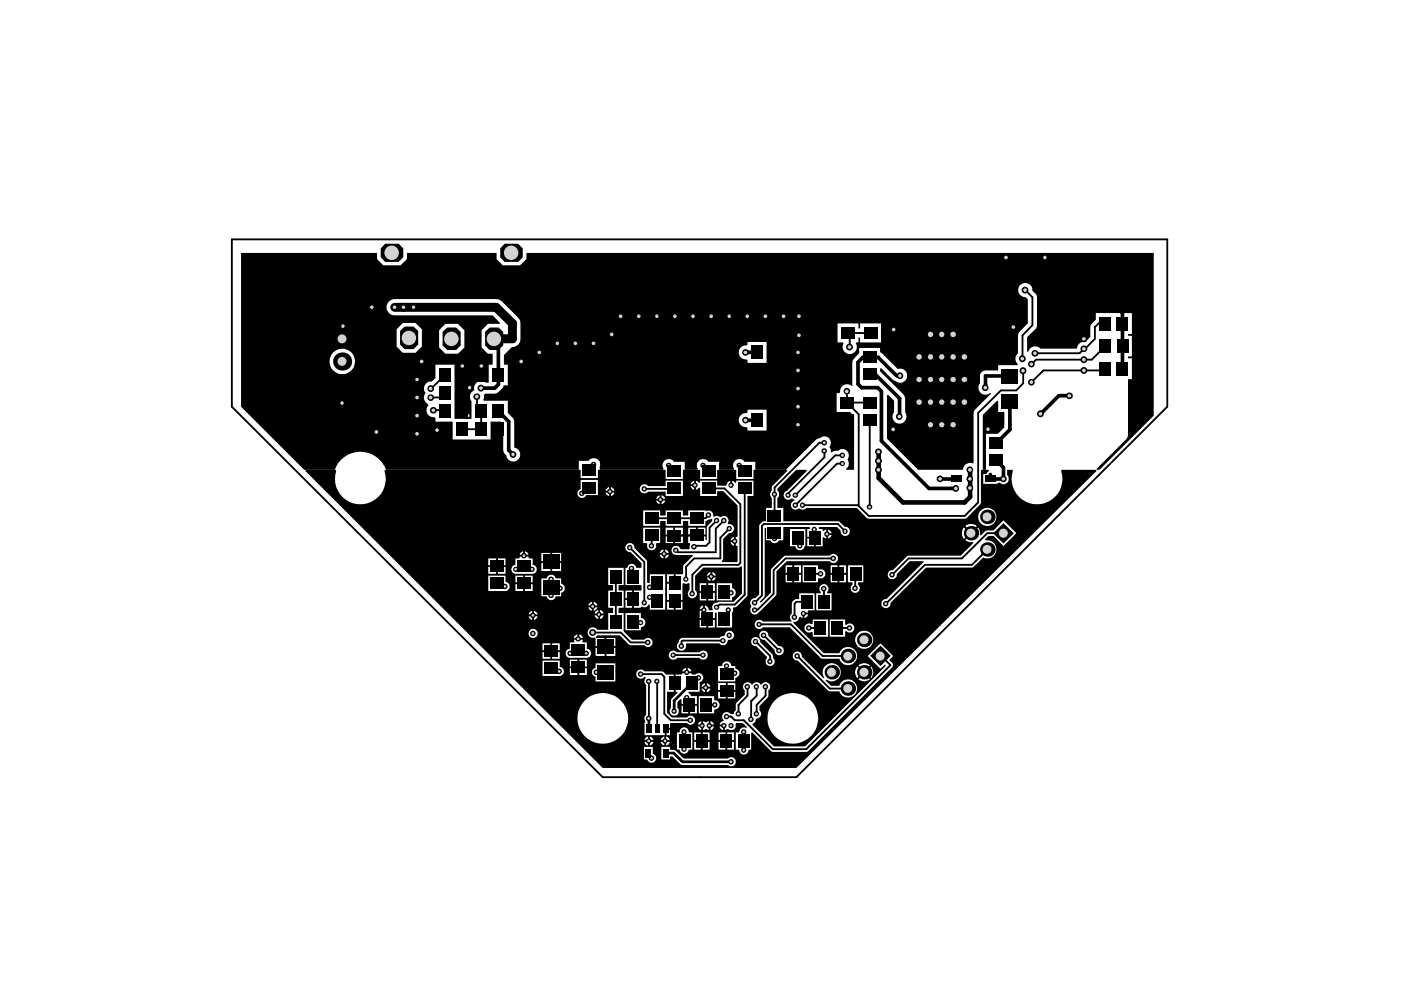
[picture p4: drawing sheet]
<svg xmlns="http://www.w3.org/2000/svg" width="297mm" height="210mm" viewBox="0 0 297 210" stroke-linecap="round" stroke-linejoin="round" font-family="sans-serif">
<g fill="none" stroke="#000" stroke-width=".39">
<path d="M49.2 50.8h198.3v35.4l-78.6 78.6h-41.1l-78.6-78.6zM94.3 79.5l-3 2.9M184.6 70.6h-4.8l.4 .4v2.6M216.9 78.6v2.7l-1.4 1.5h-3.3l-4.8 4.7v19l-2.9 2.9h-20.3l-2.1-2.1M217.4 61.5l1.5 1.5v6l-2.1 2.1v5M234.3 73.4l-2.8 2.9h-11.8l-1 .9M234.3 68.6h-1.4l-.8 .7v2.5l-2.1 2.2h-.1l-1 .9h-9.4M234.3 78.2l-.4 .3h-12.7l-2.5 2.5M91.9 87h2.2l.2 .2M94.3 83.4l-.9 .9h-2.1M101.1 84.1v2.2l.9 .9v3.8h-4M174.8 93.9h-1.1l-9.5 9.5v5.9"/>
<path d="M174.8 95.6v1.3l-7.7 7.7v.4M178.6 96.5h-1.5l-8.4 8.5M178.6 98.3h-1.1l-8.8 8.8M179.6 83v2.4M179.6 85.4l2.5 2.4v19.5M179.6 85.4h4.8M184.4 89v18.5M133.5 116.1l3.1 3.1v8.6M138.2 113.5v2.2M142.9 103.6l-6.3 .1M142.9 113.5h4.9M150.2 103.6h3.4l3.4 3.3v12.5l-.4 .4h-7.7l-2.1 2.1v4"/>
<path d="M150.2 109.2l-.6 .7h-11.4M152 110.4l-1.6 1.5v3.1l-.7 .7h-2.3l-.2 .2M153.5 110.4l-1.7 1.7v5h-8.1l-.4-.4M154.6 112.1l-1.9 1.9v4.4h-5.5l-1.7 1.8v2.6M157.9 103.6v22.5l-2.1 2.1h-3.3l-.5 .6M170.2 107.1h11.7l.2 .2M176.7 118.4h-10.1l-2.6 2.5v5l-3.4 3.4h-.6M179.2 112.7l-1.5-1.6h-15.8l-.4 .4v14.7l-1.5 1.6M209.3 116.5l-3.2 3.3h-10l-8.2 8.2M212.8 113h-3.5l-5.4 5.4h-11.3l-3.4 3.5M125.7 134.1h5.9l2.1 2.1h3.7M130.6 122.2v9.6"/>
<path d="M142.7 138.9h6.4M153.3 135.8h-8.6l-.2 .2v1M160.2 136l3.1 3.1v1.2M161 132.4h6.7l6.7 6.7h5.4M161.9 134.7l3.3 3.3M169.1 139.1l6.8 6.9h3.9M171 127.6h-2.1l-.4 .4v2.9M171.5 133.1h2.4M171.8 121.7h2.2M174.7 124.8v2.8M177.6 133.1h2.6M181.4 121.7l-.1 3"/>
<path d="M186.7 139.1h.2l1.9 1.9-17.8 17.8h-7.2l-6.1-6.1h-1.9l-.8-.8h-.9M135.9 142.9h4.4l.5 .6v7.8l1.4 1.4h4.2M137.6 144.5v7.8M139.3 144.5v10M149.8 149.4h1.8M158.5 145.6v1.9l-1.9 1.9v1.9M160.4 145.6v1.9l-1.1 1.2v3.8M162.3 145.6v1.9l-1.9 1.9v1.9"/>
</g>
<g fill="#000">
<path d="M208.4 88l3-3 .2 .1v2.3h1.3v3.2l-1.3 1.4h-2.6v7.6h-.6z"/>
<path d="M64.8 99.6h6.4l.1 .2a5.4 5.4 0 0 0 5.1 7.1 5.4 5.4 0 0 0 5.1-7.1l.2-.2h41.4v1.8h3.7v-1.8h14.3v2h3.7v-2h3.6v2h3.6v-2h4.1v2h3.6v-2h7.2v.3l-3.2 3.2a1.22 1.22 0 0 1-.3 1.3 .96 .96 0 0 0 .2 1.2v2.1h-1.2v2.8a1.35 1.35 0 0 0-1.4 1v14.5l-.9 .8a1.03 1.03 0 0 0-1 .6 1.03 1.03 0 0 0 .2 1.2 1.04 1.04 0 0 0 .2 1.5 1.04 1.04 0 0 0 1.5-.4l3.6-3.6v-5l2.2-2.1h9.2a.95 .95 0 0 0 1.4 .1 .95 .95 0 0 0 0-1.4 .95 .95 0 0 0-1.4 .1l-9.7 .1-2.8 2.8-.1 5-2.1 2-.2-.2 .9-.8 .1-.5v-14.3l.3 .1v2.6h1a.96 .96 0 0 0 .9 .6 .96 .96 0 0 0 .9-.6h.9v-2.9h5.5l.2 .2-.1 .3h-.6v1.6h1.7v.2h.1v1.8h1.5v-1.8l.3-.1 .5 .3v-1.9l-.5 .3-.3-.1v-.3h-.7l-.1-.3 .1-.2h3.7l.9 .8a.98 .98 0 0 0 .9 1.1 .98 .98 0 0 0 1-1 .98 .98 0 0 0-1.1-.9l-1.2-1.1-.2-.1h-11.6v-2.8h-1.3v-2.1a.92 .92 0 0 0 0-1.6v-.4l4-4h2.2v.3l-4.2 4.2a.98 .98 0 0 0-.5 1.4 .98 .98 0 0 0 1.5 .2l.6 .2v.3a1 1 0 0 0-.6 1.5 1 1 0 0 0 1.6 .1h.2a.91 .91 0 0 0 1.4-.1h10.7l2.1 2.1 .4 .2h20.3l.5-.2 2.9-3 .1-7.2h1.6l.1 .3-.5 .4v.2h-.7v2.1h3v-.3h.5a1.12 1.12 0 0 0 1.6 0 1.12 1.12 0 0 0-.1-1.6v-1.1h1.2v.2a5.4 5.4 0 0 0 5.2 7.1 5.4 5.4 0 0 0 5.1-7.1l.1-.2h7.3l.1 .3-63.6 62.9h-41.1l-63.1-62.9zM136.4 108.2v3.3h3.6v-1h1.1v1h3.7v-1h1.1v1h3.7v-1l1.2-.5 .2 .1v.4l-1.1 1.2v2.9l-.3-.1v-.8h-3.7v1.4h.4v.3l-.2 1.1h-1.8a.97 .97 0 0 0-1.2-.8 .97 .97 0 0 0-.7 1.2 .97 .97 0 0 0 1.2 .7l3.3 .1v.2l-2 2-.1 1.7-.1 .2h-1.5v1.8h-.2v.2h-1.6v3.4h3.3v-3.4l.2-.2a.77 .77 0 0 0 1.1 0l.2 .2a3.5 3.5 0 0 1-.4 2.1 .97 .97 0 0 0 1.4 .9 .97 .97 0 0 0 .2-1.7v-3l1.7-1.8h7.5l.5-.2 .2 .1v5.6l-1.7 1.8h-3.1l-.4 .1a.99 .99 0 0 0-.9 .5 .99 .99 0 0 0-.1 1l-.1 .2-.8-.1a.94 .94 0 0 0-.7-.9v.9h-.2v.2h-1v1.6h3.3v-1.1l.2-.2 .2 .1v3.1h3.2v-3.1l.3-.6-.1-.3 .1-.2 .7-.2 2.3-2.3v-21.1h1.2v-3.3h-3.6v.4l-.3 .1-.6-.4v.9h-.4v-.9a.94 .94 0 0 0-.8 .9l-.1 .1h-1.9v-1.1h-3.6v.4l-.2 .1-.6-.4v1.8l.6-.4 .2 .1v1.7h3.6v-1.1h1.4l3 3.1v6.5l-.4 .1v1.9l.4 .1-.1 3.4h-3.3l.3-.8v-4.1l1.2-1.3a.97 .97 0 0 0 1.2-1 .97 .97 0 0 0-1.3-.9l-.1-.1a1.03 1.03 0 0 0-.2-1.4 1.03 1.03 0 0 0-1.4 0h-.1a.97 .97 0 0 0-1.2 0l-.2-.2a.96 .96 0 0 0-.4-1 .96 .96 0 0 0-1 0l-.2-.2h-3.7v1.1h-1.1v-1.1h-3.7v1.1h-1.1v-1.1zM146.7 102.2l-.3 .5h.8v-.7zM135.9 103a.97 .97 0 0 0 .1 1.4 .97 .97 0 0 0 1.4-.2h3.7v1h3.7v-3.3h-3.7v1.2h-3.7a.91 .91 0 0 0-1.5-.1zM146.4 103.1a.86 .86 0 0 0 .8 .7v-.7zM129.5 103.3v.7h.8l-.3-.4zM128.7 103.6l-.3 .4h.8v-.7zM129.5 104.4v.8a.86 .86 0 0 0 .8-.8zM128.4 104.4a.86 .86 0 0 0 .8 .8v-.8zM123.1 101.8v1.9a.96 .96 0 0 0-.4 1.6 .96 .96 0 0 0 1.6-.3h2.5v-3.2zM140.3 105v.7h.7l-.3-.4zM139.4 105.3l-.3 .4h.8v-.7zM140.3 106.1v.8l.4-.3 .3-.5zM139.1 106.1a.86 .86 0 0 0 .8 .8v-.8zM207.4 109.6a1.95 1.95 0 0 0 3.9 0 1.95 1.95 0 0 0-3.9 0zM204.7 111.5l1.2 1.3 1.2-1.3a1.91 1.91 0 0 0-2.4 0zM175.6 112.3v.7h.7l-.2-.4zM148 111.9v1.4h1.6v-1.4zM145.9 111.9v1.4h1.7v-1.4zM143.1 111.9v1.4h1.7v-1.4zM141.1 111.9v1.4h1.6v-1.4zM188.5 121.2a.97 .97 0 0 0 .4 1.6 .97 .97 0 0 0 1.2-1.1l2.8-2.7h2.9v.2l-7.8 7.8a.98 .98 0 0 0-1.2 .9 .98 .98 0 0 0 1.1 1.1 .98 .98 0 0 0 .9-1.2l7.5-7.5h9.8l.4-.1 2-2a1.92 1.92 0 0 0 2.7-1.5 1.92 1.92 0 0 0-2.2-2.1l-.2-.2 .8-.8h1.1l2.1 2.2 2.7-2.8-2.7-2.7-2.1 2.2h-1.6l-1.1 1-.3-.1a1.75 1.75 0 0 0-.4-1.6l-2.6 2.7a1.76 1.76 0 0 0 1.6 .4l.1 .2-2.7 2.7-11.3 .1-3.1 3h-.5zM175.6 113.4v.8a.86 .86 0 0 0 .7-.8zM204.4 111.8a1.91 1.91 0 0 0 0 2.5l1.2-1.3zM155.1 114.1l-.2 .5h.7v-.8zM143.1 113.7v1.4h1.7v-1.4zM141.1 113.7v1.4h1.6v-1.4zM154.9 114.9l.2 .5 .5 .3v-.8zM171.1 114.2v1.6h1.5v-1.6zM167.5 112.2v3.6h1.2a.95 .95 0 0 0 .9 .9 .95 .95 0 0 0 1-.9h.2v-3.6zM136.4 111.9v3.2h.7l.1 .3a.98 .98 0 0 0 1 1.3 .98 .98 0 0 0 .9-1.3l.1-.3h.8v-3.2zM141 116.5v.7h.8a.86 .86 0 0 0-.8-.7zM140.2 116.7l-.3 .5h.7v-.7zM111.3 116.9v.7h.8a.86 .86 0 0 0-.8-.7zM110.4 117.1l-.2 .5h.7v-.7zM141 117.6v.8a.85 .85 0 0 0 .8-.8zM139.9 117.6a.85 .85 0 0 0 .7 .8v-.8zM117.1 117.2v1.8h1.9v-1.8zM114.8 117.2v1.8h1.9v-1.8zM105.6 118.4v1.5h1.6v-1.5zM103.5 118.4v1.5h1.7v-1.5zM132.9 115.4a.95 .95 0 0 0-.2 1.1 .95 .95 0 0 0 1 .5l2.3 2.4v.8l-.1 .2h-1a.95 .95 0 0 0-.9-.9 .95 .95 0 0 0-1 .9h-.4v3.6h3.3l.1 .2v.9l-.1 .1h-1.5v3.7h1.5l.2-.3a.88 .88 0 0 0 1.4-.5l.3 .1v1.1h3.2v-7.5h-3.2v1.8l-.6-.1v-4.6l-2.7-2.7a.96 .96 0 0 0-.5-1 .96 .96 0 0 0-1.1 .2zM117.1 119.4v1.7h1.9v-1.7zM114.8 119.4v1.7h1.9v-1.7zM178 119.9v1.6h1.4v-1.6zM176.1 119.9v1.6h1.5v-1.6zM168.4 119.9v1.6h1.4v-1.6zM166.6 119.9v1.6h1.4v-1.6zM105.6 120.2v1.5h1.6v-1.5zM103.5 120.2v1.5h1.7v-1.5zM109.3 118.4v1.4a.96 .96 0 0 0-.9 1 .96 .96 0 0 0 1.1 .9h3.2a.96 .96 0 0 0 1.1-.9 .96 .96 0 0 0-.9-1v-1.4h-.8v-.4h-1.9l-.1 .4zM151 121.3v.8h.8a.86 .86 0 0 0-.8-.8zM150.1 121.6l-.2 .5h.7v-.8zM170.2 119.9v3.6h3.2v-.8l.3-.1a.98 .98 0 0 0 1.3-.9 .98 .98 0 0 0-1.3-1l-.3-.1v-.7zM151 122.4v.8a.86 .86 0 0 0 .8-.8zM149.9 122.4l.2 .5 .5 .3v-.8zM141.4 121.8v1.6h1.4v-1.6zM178 121.9v1.6h1.4v-1.6zM176.1 121.9v1.6h1.5v-1.6zM168.4 121.9v1.6h1.4v-1.6zM166.6 121.9v1.6h1.4v-1.6zM111.3 122.1v1.4h1.6v-1.4zM109.3 122.1v1.4h1.6v-1.4zM111.3 123.9v1.4h1.6v-1.4zM109.3 123.9v1.4h1.6v-1.4zM150.1 123.7v1.6h1.5v-1.6zM148.3 123.7v1.6h1.5v-1.6zM103.5 122.1v3.2h3.4a.98 .98 0 0 0 1.1-.8 .98 .98 0 0 0-.8-1.1v-1.3zM179.8 119.9v3.6h.9v.4a.97 .97 0 0 0-.1 1.5 .97 .97 0 0 0 1.4 0 .97 .97 0 0 0-.1-1.5v-.4h1.1v-3.6zM132.6 125.2v1.6h1.4v-1.6zM114.8 122.6v3.8h1.1a.93 .93 0 0 0 1 .9 .93 .93 0 0 0 .9-.9h1.2v-.7a.94 .94 0 0 0 .7-1 .94 .94 0 0 0-.7-.9v-1.2h-1.2a.94 .94 0 0 0-.9-.7 .94 .94 0 0 0-1 .7zM152 123.7v3.6h3.2v-.7a.97 .97 0 0 0 .8-.9 .97 .97 0 0 0-.8-1v-1zM150.1 125.7v1.6h1.5v-1.6zM148.3 125.7v1.6h1.5v-1.6zM125.9 127.6v.8h.7l-.2-.5zM125 127.9l-.2 .5h.7v-.8zM132.6 127.2v1.7h1.4v-1.7zM148.6 128.6l-.3 .6h.8v-.8zM143.2 127.6v1.7h1.5v-1.7zM141.4 127.6v1.7h1.4v-1.7zM174 124.1a1 1 0 0 0 0 1.5v.2h-1v3.6h3.3v-3.6h-.9l-.1-.2a.97 .97 0 0 0 .1-1.4 .97 .97 0 0 0-1.4-.1zM125.9 128.8v.7a.86 .86 0 0 0 .7-.7zM124.8 128.8a.86 .86 0 0 0 .7 .7v-.7zM127.2 129.3v.8h.8a.85 .85 0 0 0-.8-.8zM126.3 129.6l-.2 .5h.8v-.8zM113.2 129.5v.8h.8a.86 .86 0 0 0-.8-.8zM112.3 129.8l-.2 .5h.7v-.8zM170.6 130.3v.8a.96 .96 0 0 0 .7-.8zM160.3 131.7a.98 .98 0 0 0 0 1.4 .98 .98 0 0 0 1.4-.1h5.7l6.8 6.6 3.8 .1a1.92 1.92 0 0 0 2.9 .9 1.92 1.92 0 0 0 0-3.1 1.92 1.92 0 0 0-2.9 1h-3.3l-5.8-5.7-.7-.8 .1-.2a.88 .88 0 0 0 1.1-.9l.3-.1 .5 .3v-1h.2v-.2h.9v-.5h1.4v-3.6h-3.3v1.2a1.31 1.31 0 0 0-1.5 1v2.1a.96 .96 0 0 0-.1 1.5l-.1 .2h-6a1 1 0 0 0-1.4-.1zM127.2 130.5v.7a.85 .85 0 0 0 .8-.7zM126.1 130.5a.85 .85 0 0 0 .8 .7v-.7zM113.2 130.7v.7a.86 .86 0 0 0 .8-.7zM112.1 130.7a.86 .86 0 0 0 .7 .7v-.7zM170.9 132.5a.98 .98 0 0 0-.1 1.3 .98 .98 0 0 0 1.3 .2l.2 .1v.9h3.3v-3.7h-3.3v.9l-.2 .2a.89 .89 0 0 0-1.2 .1zM150.1 131.4v1.6h1.5v-1.6zM148.3 131.4v1.6h1.5v-1.6zM129 120.4v3.6h1v1.2h-1v3.7h1v1.1h-1v3.5h-2.4a1.12 1.12 0 0 0-1.5-.3 1.12 1.12 0 0 0-.4 1.5 1.12 1.12 0 0 0 1.4 .5l.2 .1v1.7h1.9v-1.7h-1.8l-.1-.3 .3-.3h4.8l2.1 2 3.2 .1a.95 .95 0 0 0 1.4 .1 .95 .95 0 0 0 0-1.4 .95 .95 0 0 0-1.4 .1h-2.7l-1.8-1.7v-3.9h-1.1v-1.1h1.1v-3.7h-1.1v-1.2h1.1v-3.6zM132.6 130v3.6h3.3v-.6a.97 .97 0 0 0 .9-1 .97 .97 0 0 0-.9-.9v-1.1zM175.9 131.3v3.7h3.3v-1.1l.2-.1a.98 .98 0 0 0 1.4 .1 .98 .98 0 0 0 0-1.4 .98 .98 0 0 0-1.4 0l-.2-.1v-1.1zM144.1 135.6l-.2 .6a.99 .99 0 0 0-.2 1.3 .99 .99 0 0 0 1.2 .4 .99 .99 0 0 0 .5-1.3l.1-.2h7a.97 .97 0 0 0 1.1 .3 .97 .97 0 0 0 .7-.9l.2-.2a.98 .98 0 0 0 1.1-.9 .98 .98 0 0 0-.9-1 .98 .98 0 0 0-1 1l-1.2 .5h-7.8zM122.8 134.5v.8h.7a.85 .85 0 0 0-.7-.8zM121.9 134.8l-.2 .5h.7v-.8zM112.1 134.3a.97 .97 0 0 0 1.9 0 .97 .97 0 0 0-1.9 0zM128.6 135.3v1.7h1.9v-1.7zM181.3 135.6a1.91 1.91 0 0 0 3.8 0 1.91 1.91 0 0 0-3.8 0zM117.1 136.4v1.5h1.6v-1.5zM115 136.4v1.5h1.7v-1.5zM142.1 138.2a.97 .97 0 0 0 0 1.4 .97 .97 0 0 0 1.4-.1h4.8a.95 .95 0 0 0 1.4 .1 .95 .95 0 0 0 0-1.4 .95 .95 0 0 0-1.4 .1h-4.8a1 1 0 0 0-1.4-.1zM161.3 134a.96 .96 0 0 0-.2 1.1 .96 .96 0 0 0 1 .5l2.1 2.2a.98 .98 0 0 0 .9 1.1 .98 .98 0 0 0 1.1-1 .98 .98 0 0 0-1.1-.9l-2.2-2.2a.98 .98 0 0 0-.5-1 .98 .98 0 0 0-1.1 .2zM128.6 137.4v1.7h1.9v-1.7zM126.3 137.4v1.7h1.9v-1.7zM120.8 136.2v1.4a.96 .96 0 0 0-.9 1.1 .96 .96 0 0 0 1.2 .8h3.1a.96 .96 0 0 0 1.1-.8 .96 .96 0 0 0-.9-1.1v-1.4h-.9v-.6h-1.8l.1 .4-.1 .2zM117.1 138.3v1.4h1.6v-1.4zM115 138.3v1.4h1.7v-1.4zM159.5 135.3a.98 .98 0 0 0-.2 1.2 .98 .98 0 0 0 1 .5l2.3 2.3v.2a.98 .98 0 0 0 0 1.4 .98 .98 0 0 0 1.4 0 .98 .98 0 0 0-.1-1.4l-.2-.8-2.5-2.5a.97 .97 0 0 0-.6-1.1 .97 .97 0 0 0-1.1 .2zM122.8 139.9v1.4h1.6v-1.4zM120.8 139.9v1.4h1.6v-1.4zM182 141.1l1.2 1.1 1.2-1.1a1.77 1.77 0 0 0-2.4 0zM145.8 141.6v.7h.8a.85 .85 0 0 0-.8-.7zM144.9 141.9l-.2 .4h.8v-.7zM143.2 143v3.7h.4l.1 .2-1.4 1.4a3.3 3.3 0 0 1-.3 2.5 .98 .98 0 0 0 1.3 .9 .98 .98 0 0 0 .3-1.6v-1.2l.7-.7 .2 .1v1h3.3v-1.7h-1.3l-.5-.8 2.3-.1v-2.1a.97 .97 0 0 0 .7-1.4 .97 .97 0 0 0-1.6-.2h-.7l-.1-.3h-1.9l-.2 .3zM122.8 141.7v1.4h1.6v-1.4zM120.8 141.7v1.4h1.6v-1.4zM115 140.1v3.2h3.4a.96 .96 0 0 0 1.2-.8 .96 .96 0 0 0-.9-1.1v-1.3zM183.5 142.5l1.2 1.3a1.91 1.91 0 0 0 0-2.5zM181.8 141.3a1.76 1.76 0 0 0 0 2.5l1.1-1.3zM126.3 140.6v1a.94 .94 0 0 0-.8 .9 .94 .94 0 0 0 .8 1v1h4.2v-3.9zM152.2 141.2v3.3h3.7v-.8a.98 .98 0 0 0 .9-1 .98 .98 0 0 0-.9-.9v-.6h-.8a.97 .97 0 0 0-1-.9 .97 .97 0 0 0-1 .9zM182 144a1.91 1.91 0 0 0 2.4 0l-1.2-1.2zM149.9 144.9v.7h.7a.86 .86 0 0 0-.7-.7zM149 145.1l-.3 .5h.8v-.7zM154.3 144.8v1.5h1.6v-1.5zM152.2 144.8v1.5h1.7v-1.5zM149.9 146v.7a.86 .86 0 0 0 .7-.7zM148.7 146a.86 .86 0 0 0 .8 .7v-.7zM168.4 138.4a.96 .96 0 0 0-.3 1.1 .96 .96 0 0 0 1 .6l6.6 6.4 2.3 .1a1.92 1.92 0 0 0 2.9 .9 1.92 1.92 0 0 0 0-3.1 1.92 1.92 0 0 0-2.9 1h-1.8l-1.2-1.1 .2-.2a1.93 1.93 0 0 0 3-1 1.93 1.93 0 0 0-1.9-2.5 1.93 1.93 0 0 0-1.8 2.4l.3 .7-.2 .1-4.6-4.6a.94 .94 0 0 0-.5-1 .94 .94 0 0 0-1.1 .2zM154.3 146.7v1.4h1.6v-1.4zM152.2 146.7v1.4h1.7v-1.4zM148.2 147.6v3.6h3.2v-.6l.2-.2a.97 .97 0 0 0 1-1 .97 .97 0 0 0-1-.9l-.2-.2v-.7zM146.3 149.6v1.6h1.5v-1.6zM144.5 149.6v1.6h1.4v-1.6zM157.8 144.9a.96 .96 0 0 0 .1 1.5v.9l-1.9 1.9v1.4l-.3 .4-.1 .3h-.8a.97 .97 0 0 0-1.4-.1 .97 .97 0 0 0 0 1.5v.2a.85 .85 0 0 0-.8 .7h.9v.2h.2v1l.6-.2a1 1 0 0 0 1.2 .1 1 1 0 0 0 .4-1.2l.2-.2h1.4l.9 .9-.2 .2a1.02 1.02 0 0 0-1.5 .9h-.7v3.6h.7a1.05 1.05 0 0 0 1 1.1 1.05 1.05 0 0 0 1.1-1.1h.5v-3.5l.2-.1 4.1 4.1h7.6l18-18 .1-.6-.8-.8 .9-.9-2.7-2.7-2.7 2.7 2.7 2.7 .9-.9 .2 .3-17.1 17.1h-6.6l-4.6-4.7 .1-.2a.97 .97 0 0 0 .7-.9l.1-.2a.95 .95 0 0 0 .9-.6 .95 .95 0 0 0-.3-1.1v-.9l1.9-2v-1.3a.97 .97 0 0 0 .1-1.5 .97 .97 0 0 0-1.5 .2h-.3a.91 .91 0 0 0-1.6 0h-.3a.97 .97 0 0 0-1.5-.2zM149.1 152.9v1.9l.6-.2 .5 .2v-1.9l-.5 .2zM150.6 152.9v.7h.8a.86 .86 0 0 0-.8-.7zM148.2 153.1l-.2 .5h.7v-.7zM135.1 142.2a.97 .97 0 0 0 .1 1.5 .97 .97 0 0 0 1.4-.2h.2l.1 .3a.96 .96 0 0 0 .1 1.4v6.3a1 1 0 0 0-.2 1.5l-.1 .2v2.7h4.2v-1.4h.2v-.2h1v-.9l.1-.1h3.5a.95 .95 0 0 0 1.4 .1 .95 .95 0 0 0 0-1.4 .95 .95 0 0 0-1.4 .1h-3.2l-1.1-1v-4.4h1.4v-3.7h-1.6l-.5-.5-.4-.2h-3.7a.91 .91 0 0 0-1.5-.1zM152.6 154a.85 .85 0 0 0 .7 .8v-.8zM150.6 154v.8a.85 .85 0 0 0 .8-.8zM148 154a.85 .85 0 0 0 .7 .8v-.8zM141.3 154.7v1.2h.8v-1.2zM154.2 155.3v1.6h1.4v-1.6zM152.3 155.3v1.6h1.5v-1.6zM149 155.3v1.6h1.4v-1.6zM147.2 155.3v1.6h1.4v-1.6zM141.2 156.2v.7h.8a.86 .86 0 0 0-.8-.7zM140.4 156.4l-.3 .5h.7v-.7zM137.8 156.2v.7h.7a.86 .86 0 0 0-.7-.7zM136.9 156.4l-.2 .5h.7v-.7zM162.7 152.3a5.4 5.4 0 0 0 10.8 0 5.4 5.4 0 0 0-10.8 0zM122.4 152.3a5.4 5.4 0 0 0 10.8 0 5.4 5.4 0 0 0-10.8 0zM141.2 157.3v.8a.85 .85 0 0 0 .8-.8zM140.1 157.3a.85 .85 0 0 0 .7 .8v-.8zM137.8 157.3v.8a.85 .85 0 0 0 .7-.8zM136.7 157.3a.85 .85 0 0 0 .7 .8v-.8zM154.2 157.3v1.6h1.4v-1.6zM152.3 157.3v1.6h1.5v-1.6zM149 157.3v1.6h1.4v-1.6zM147.2 157.3v1.6h1.4v-1.6zM143.5 155.3v3.6h.6a.95 .95 0 0 0 1 .9 .95 .95 0 0 0 .9-.9h.8v-3.6h-.7a1.05 1.05 0 0 0-1-1.1 1.05 1.05 0 0 0-1.1 1.1zM136.6 158.4v2.6a1.14 1.14 0 0 1 1.2 .7 .98 .98 0 0 0 1.3-.6 .98 .98 0 0 0-.7-1.3v-1.4zM140.2 158.4v2.6h1.9v-.6h.5l1.6 1.6 .5 .2h9.6a.97 .97 0 0 0 1.4 0 .97 .97 0 0 0 0-1.4 .97 .97 0 0 0-1.4 0h-9.3l-1.9-1.7-1-.1v-.6z"/>
<path d="M51.1 53.6h28.8v1.3l1.4 1.4h3.6l1.4-1.4v-1.3h19v1.3l1.3 1.4h3.6l1.4-1.4v-1.3h133v34.5l-11.5 11.5h-.5l-.1-.2 6.3-6.3 .4-.8v-11.9h.8v-4.4h-.8v-.4h.8v-4.4h-.8v-.4h.8v-4.4h-7.7v1.4a2.4 2.4 0 0 0-1.1 1.5v2.1l-1.1 1.1a1.43 1.43 0 0 0-1.8 1.4h-7.7a1.5 1.5 0 0 0-1.5-.4 1.5 1.5 0 0 0-1.1 1.1h-.2v-3.1l2-2.2 .1-6.3-.3-.7a2.01 2.01 0 0 1-.9-1.6 1.51 1.51 0 0 0-2.6 0 1.51 1.51 0 0 0 1.4 2.3l.4 .5v5.1l-2 2.1-.1 4.2a1.44 1.44 0 0 0 0 2.3l-.1 .2h-4.1v1.1h-2.6a1.16 1.16 0 0 0-1.2 1.2v1.6a1.47 1.47 0 0 0 .1 2 1.47 1.47 0 0 0 2 0l.2 .2-3.4 3.4-.3 .6v10.6l-.2 .2a1.49 1.49 0 0 0-2 1.3h-9.5l-6.6-6.6v-9.2l.2-.1 1.3 1.3v2.4a1.5 1.5 0 0 0 .1 2 1.5 1.5 0 0 0 2.1 0 1.5 1.5 0 0 0 .1-2l-.1-3.4-5.2-5.3v-.5l.2-.1 2.5 2.4 .6 .3a1.49 1.49 0 0 0 2.4-.9 1.49 1.49 0 0 0-2-1.6l-3.3-3.4-.4-.2v-.9h-4.4v1.1a3.8 3.8 0 0 0-1.5 1.9l.1 4.9-.3 .2a1.47 1.47 0 0 0-1.6-.3 1.47 1.47 0 0 0-.8 1.6l-.1 .2h-.6v4h2.8l.9 .8v11.4h-1.6l-.1-.2a1.41 1.41 0 0 0 .3-2 1.35 1.35 0 0 0-.1-1.8 1.35 1.35 0 0 0-1.9 0 1.4 1.4 0 0 0-1.3 .3l-.3-.1v-.6l-.3-.5a1.4 1.4 0 0 0-.1-1.9 1.4 1.4 0 0 0-2 .1l-.7 .3-6.4 6.4h-6.5v-1.7h-2.3a1.33 1.33 0 0 0-1.8-.4 1.33 1.33 0 0 0-.3 1.9l-.1 .2h-3.2v-1.7h-2.2a1.35 1.35 0 0 0-1.9-.4 1.35 1.35 0 0 0-.3 1.9l-.1 .2h-2.7v-1.7h-2.3a1.33 1.33 0 0 0-1.9-.4 1.33 1.33 0 0 0-.3 1.9l-.1 .2h-13.4l.1-1.1-.1-.8h-.2a1.37 1.37 0 0 0-2.2 0h-2.1v1.9h-40.9a5.8 5.8 0 0 0-5.4-3.8 5.8 5.8 0 0 0-5.4 3.8h-6.5l-13.4-13.4zM177.6 68.6v4h1.1l.1 .2a1.52 1.52 0 0 0 1.4 2.3 1.52 1.52 0 0 0 1.3-2.3l.1-.2h.4v-1h.4v1h4.4v-4h-4.4v1h-.4v-1zM157.1 73.7a1.48 1.48 0 0 0-.3 1.7 1.48 1.48 0 0 0 1.5 .8l.2 .2v.5h4v-4.4h-4v.6l-.8 .2zM82.5 63.9a1.71 1.71 0 0 0-.4 1.9 1.71 1.71 0 0 0 1.6 1.1h20.8l1.5 1.6-.1 .2h-2.5l-1.3 1.3v3.7l1.3 1.3h1.1v2.3h-.9v3.8h-.7a1.47 1.47 0 0 0-1.7-.1 1.47 1.47 0 0 0-.6 1.7 1.47 1.47 0 0 0-.6 2.4v3.7h-3.6v-11.5h-4.1v2.8l-.8 .8a1.49 1.49 0 0 0-1.4 .8 1.49 1.49 0 0 0 .1 1.7 1.5 1.5 0 0 0 .4 2.2l.3 .3a1.49 1.49 0 0 0-.3 1.8 1.49 1.49 0 0 0 1.5 .8l.2 .1v.8h3.7v3.8h8v-3.8h2.2l.5 .5v5.5l.1 .5 .5 .6a1.49 1.49 0 0 0 1.6 1.4 1.49 1.49 0 0 0 1.4-1.4 1.49 1.49 0 0 0-1.3-1.6v-5.5l-.3-.8-1-1.1v-2.5h-5.1l-.1-.2 .1-.3v-.8l.3-.2h2a2.55 2.55 0 0 0 1.9-1.8h.9v-4.4h-.9v-2l1.8-1.7a1.67 1.67 0 0 0 1.7-1.8v-3.2l-.1-.9-3.8-3.8-.8-.4-21.9-.1-.4 .1zM85.4 68.5l-1.3 1.3v3.7l1.3 1.3h2.7l1.3-1.3v-3.7l-1.3-1.3zM94.4 68.7l-1.3 1.3v3.7l1.3 1.3h2.7l1.4-1.3v-3.7l-1.4-1.3zM69.8 76.6a2.75 2.75 0 0 0 5.5 0 2.75 2.75 0 0 0-5.5 0zM157.1 88a1.48 1.48 0 0 0-.3 1.7 1.48 1.48 0 0 0 1.5 .9l.2 .1v.6h4v-4.4h-4v.5l-.8 .2z"/>
<circle cx="184.6" cy="67" r=".39"/>
<circle cx="184.6" cy="70.6" r=".19"/>
<circle cx="98" cy="83.4" r=".19"/>
<circle cx="98" cy="87.2" r=".19"/>
<circle cx="102" cy="91" r=".19"/>
<circle cx="178.6" cy="96.5" r=".19"/>
<circle cx="226.7" cy="83.9" r=".72"/>
<circle cx="147.8" cy="113.5" r=".19"/>
<circle cx="209.3" cy="116.5" r=".19"/>
<circle cx="137.6" cy="152.3" r=".29"/>
</g>
<g fill="none" stroke="#000" stroke-width=".78">
<path d="M104.8 71.8l.9 .9v8.8l-.8 .8h-2.9M158.1 74.7h2.4M164.1 74.7h5.1M184.4 79.4v.5l.4-.4h.9l5 5v3.8M190.6 79.4l.3 .3h-.8l-3.9-3.9h-3.3l-1 1v4.6l.7 .8h3.5l.8 .8v10.5l10.1 10.1h5.7M214.1 79.7h-5.1v2.5M229.9 71.8v-4.9l1.1-1.2h6.3l.7 .7v11.8M105.7 87.2l2.2 2.2v6l.9 1M158.1 89.1h2.4M164.1 89.1l1 .9h4.1M211.2 97.6l1.6 1.5v2.5h-2.5l-.3-.3v-.7M214.1 85.1v6l-2.9 2.9"/>
<path d="M226.8 83.9h-2.3l-3.9 3.8M199.4 101.6h3.5"/>
</g>
<path d="M137.6 152.3v2.2M141.1 159.7h1.7l1.9 1.8h10.3M146.7 144.8l-3.8 3.8v2.2" fill="none" stroke="#000" stroke-width=".58"/>
<path d="M83.7 65.2h21.5l3.4 3.4v3.2h-3.8" fill="none" stroke="#000" stroke-width="1.9"/>
<path d="M186.3 95.8v5.6l5.2 5.1h13l1.2-1.1v-5.8" fill="none" stroke="#000" stroke-width=".97"/>
<circle cx="226.7" cy="83.9" r=".38" fill="#d2d2d2"/>
<circle cx="219.4" cy="74.9" r=".72" fill="#000"/>
<circle cx="219.4" cy="74.9" r=".39" fill="#d2d2d2"/>
<circle cx="218.7" cy="81" r=".71" fill="#000"/>
<circle cx="218.7" cy="81" r=".38" fill="#d2d2d2"/>
<circle cx="229.8" cy="76.3" r=".73" fill="#000"/>
<circle cx="229.8" cy="76.3" r=".39" fill="#d2d2d2"/>
<circle cx="229.8" cy="78.5" r=".73" fill="#000"/>
<circle cx="229.8" cy="78.5" r=".39" fill="#d2d2d2"/>
<circle cx="229.8" cy="73.9" r=".72" fill="#000"/>
<circle cx="229.8" cy="74" r=".39" fill="#d2d2d2"/>
<circle cx="218.7" cy="77.2" r=".71" fill="#000"/>
<circle cx="218.7" cy="77.2" r=".37" fill="#d2d2d2"/>
<circle cx="138.1" cy="160.7" r=".58" fill="#000"/>
<circle cx="138.1" cy="160.7" r=".29" fill="#d2d2d2"/>
<circle cx="154" cy="151.9" r=".57" fill="#000"/>
<circle cx="154" cy="151.9" r=".29" fill="#d2d2d2"/>
<circle cx="146.3" cy="152.7" r=".58" fill="#000"/>
<circle cx="146.3" cy="152.7" r=".29" fill="#d2d2d2"/>
<circle cx="135.8" cy="142.9" r=".57" fill="#000"/>
<circle cx="135.8" cy="142.9" r=".29" fill="#d2d2d2"/>
<circle cx="161.9" cy="134.7" r=".58" fill="#000"/>
<circle cx="161.9" cy="134.7" r=".29" fill="#d2d2d2"/>
<circle cx="165.2" cy="137.9" r=".57" fill="#000"/>
<circle cx="165.2" cy="138" r=".29" fill="#d2d2d2"/>
<circle cx="101.1" cy="84.1" r=".72" fill="#000"/>
<circle cx="101.1" cy="84.1" r=".39" fill="#d2d2d2"/>
<circle cx="98" cy="77.6" r=".72" fill="#000"/>
<circle cx="98" cy="77.6" r=".38" fill="#d2d2d2"/>
<circle cx="102" cy="82.3" r=".73" fill="#000"/>
<circle cx="102" cy="82.3" r=".39" fill="#d2d2d2"/>
<circle cx="91.3" cy="82.4" r=".72" fill="#000"/>
<circle cx="91.3" cy="82.4" r=".39" fill="#d2d2d2"/>
<circle cx="91.3" cy="84.3" r=".71" fill="#000"/>
<circle cx="91.3" cy="84.3" r=".39" fill="#d2d2d2"/>
<circle cx="91.9" cy="87" r=".72" fill="#000"/>
<circle cx="91.9" cy="87" r=".38" fill="#d2d2d2"/>
<circle cx="169.2" cy="90.1" r=".71" fill="#000"/>
<circle cx="169.2" cy="90.1" r=".38" fill="#d2d2d2"/>
<circle cx="169.2" cy="74.7" r=".71" fill="#000"/>
<circle cx="169.2" cy="74.7" r=".38" fill="#d2d2d2"/>
<circle cx="214.8" cy="69.4" r=".72" fill="#000"/>
<circle cx="214.8" cy="69.3" r=".39" fill="#d2d2d2"/>
<circle cx="189.5" cy="69.9" r=".73" fill="#000"/>
<circle cx="189.5" cy="69.9" r=".39" fill="#d2d2d2"/>
<circle cx="189.4" cy="91" r=".73" fill="#000"/>
<circle cx="189.4" cy="91.1" r=".39" fill="#d2d2d2"/>
<circle cx="180.1" cy="73.6" r=".73" fill="#000"/>
<circle cx="180.1" cy="73.6" r=".39" fill="#d2d2d2"/>
<circle cx="179.6" cy="82.9" r=".71" fill="#000"/>
<circle cx="179.5" cy="83" r=".39" fill="#d2d2d2"/>
<circle cx="169.2" cy="78.6" r=".72" fill="#000"/>
<circle cx="169.2" cy="78.5" r=".39" fill="#d2d2d2"/>
<circle cx="169.2" cy="82.4" r=".72" fill="#000"/>
<circle cx="169.2" cy="82.4" r=".39" fill="#d2d2d2"/>
<circle cx="169.2" cy="86.2" r=".71" fill="#000"/>
<circle cx="169.2" cy="86.2" r=".39" fill="#d2d2d2"/>
<circle cx="216.9" cy="78.6" r=".73" fill="#000"/>
<circle cx="216.9" cy="78.6" r=".39" fill="#d2d2d2"/>
<circle cx="190.8" cy="79.7" r=".72" fill="#000"/>
<circle cx="190.8" cy="79.7" r=".38" fill="#d2d2d2"/>
<circle cx="208.9" cy="82.2" r=".72" fill="#000"/>
<circle cx="208.9" cy="82.2" r=".39" fill="#d2d2d2"/>
<circle cx="212.7" cy="101.5" r=".71" fill="#000"/>
<circle cx="212.7" cy="101.5" r=".37" fill="#d2d2d2"/>
<circle cx="216.7" cy="76.1" r=".73" fill="#000"/>
<circle cx="216.7" cy="76.1" r=".39" fill="#d2d2d2"/>
<circle cx="217.3" cy="61.5" r=".73" fill="#000"/>
<circle cx="217.3" cy="61.5" r=".39" fill="#d2d2d2"/>
<circle cx="158.1" cy="74.7" r=".71" fill="#000"/>
<circle cx="158.1" cy="74.7" r=".38" fill="#d2d2d2"/>
<circle cx="158.1" cy="89.1" r=".71" fill="#000"/>
<circle cx="158" cy="89.1" r=".39" fill="#d2d2d2"/>
<circle cx="137.5" cy="157.1" r=".57" fill="#000"/>
<circle cx="137.5" cy="157.1" r=".29" fill="#d2d2d2"/>
<circle cx="141" cy="157.1" r=".57" fill="#000"/>
<circle cx="141" cy="157.1" r=".29" fill="#d2d2d2"/>
<circle cx="157.7" cy="155.2" r=".57" fill="#000"/>
<circle cx="157.7" cy="155.2" r=".28" fill="#d2d2d2"/>
<circle cx="157.7" cy="159" r=".57" fill="#000"/>
<circle cx="157.7" cy="159" r=".28" fill="#d2d2d2"/>
<circle cx="145" cy="155.2" r=".57" fill="#000"/>
<circle cx="145" cy="155.2" r=".29" fill="#d2d2d2"/>
<circle cx="145" cy="158.8" r=".57" fill="#000"/>
<circle cx="145" cy="158.8" r=".29" fill="#d2d2d2"/>
<circle cx="155.8" cy="142.7" r=".58" fill="#000"/>
<circle cx="155.8" cy="142.7" r=".29" fill="#d2d2d2"/>
<circle cx="154" cy="141.2" r=".56" fill="#000"/>
<circle cx="154.1" cy="141.2" r=".28" fill="#d2d2d2"/>
<circle cx="155" cy="161.5" r=".57" fill="#000"/>
<circle cx="155" cy="161.5" r=".29" fill="#d2d2d2"/>
<circle cx="137.5" cy="152.3" r=".58" fill="#000"/>
<circle cx="137.5" cy="152.3" r=".29" fill="#d2d2d2"/>
<circle cx="151.5" cy="149.4" r=".57" fill="#000"/>
<circle cx="151.5" cy="149.4" r=".28" fill="#d2d2d2"/>
<circle cx="137.7" cy="126.6" r=".57" fill="#000"/>
<circle cx="137.7" cy="126.6" r=".29" fill="#d2d2d2"/>
<circle cx="137.7" cy="124.5" r=".58" fill="#000"/>
<circle cx="137.7" cy="124.5" r=".29" fill="#d2d2d2"/>
<circle cx="155" cy="125.7" r=".56" fill="#000"/>
<circle cx="155" cy="125.7" r=".29" fill="#d2d2d2"/>
<circle cx="150.8" cy="122.2" r=".58" fill="#000"/>
<circle cx="150.8" cy="122.2" r=".29" fill="#d2d2d2"/>
<circle cx="140.8" cy="117.5" r=".57" fill="#000"/>
<circle cx="140.8" cy="117.4" r=".29" fill="#d2d2d2"/>
<circle cx="154.6" cy="134.7" r=".57" fill="#000"/>
<circle cx="154.6" cy="134.7" r=".28" fill="#d2d2d2"/>
<circle cx="149.2" cy="129.3" r=".57" fill="#000"/>
<circle cx="149.2" cy="129.3" r=".28" fill="#d2d2d2"/>
<circle cx="154.4" cy="129.3" r=".56" fill="#000"/>
<circle cx="154.4" cy="129.3" r=".27" fill="#d2d2d2"/>
<circle cx="146.8" cy="125.9" r=".57" fill="#000"/>
<circle cx="146.7" cy="125.9" r=".29" fill="#d2d2d2"/>
<circle cx="160.1" cy="136" r=".57" fill="#000"/>
<circle cx="160.2" cy="136" r=".29" fill="#d2d2d2"/>
<circle cx="153.3" cy="135.8" r=".57" fill="#000"/>
<circle cx="153.3" cy="135.8" r=".29" fill="#d2d2d2"/>
<circle cx="160.9" cy="132.4" r=".56" fill="#000"/>
<circle cx="160.9" cy="132.4" r=".27" fill="#d2d2d2"/>
<circle cx="149.1" cy="138.9" r=".56" fill="#000"/>
<circle cx="149" cy="138.9" r=".29" fill="#d2d2d2"/>
<circle cx="144.4" cy="137" r=".58" fill="#000"/>
<circle cx="144.4" cy="137" r=".29" fill="#d2d2d2"/>
<circle cx="180.1" cy="133.1" r=".58" fill="#000"/>
<circle cx="180.1" cy="133.1" r=".29" fill="#d2d2d2"/>
<circle cx="171.5" cy="133.1" r=".58" fill="#000"/>
<circle cx="171.5" cy="133.1" r=".29" fill="#d2d2d2"/>
<circle cx="168.4" cy="130.9" r=".58" fill="#000"/>
<circle cx="168.4" cy="130.9" r=".29" fill="#d2d2d2"/>
<circle cx="174.7" cy="124.8" r=".58" fill="#000"/>
<circle cx="174.7" cy="124.8" r=".29" fill="#d2d2d2"/>
<circle cx="181.3" cy="124.7" r=".58" fill="#000"/>
<circle cx="181.3" cy="124.7" r=".29" fill="#d2d2d2"/>
<circle cx="174" cy="121.7" r=".58" fill="#000"/>
<circle cx="174" cy="121.7" r=".29" fill="#d2d2d2"/>
<circle cx="172.6" cy="112.3" r=".57" fill="#000"/>
<circle cx="172.6" cy="112.3" r=".28" fill="#d2d2d2"/>
<circle cx="169.6" cy="115.7" r=".57" fill="#000"/>
<circle cx="169.6" cy="115.7" r=".28" fill="#d2d2d2"/>
<circle cx="175.3" cy="113.2" r=".57" fill="#000"/>
<circle cx="175.3" cy="113.2" r=".29" fill="#d2d2d2"/>
<circle cx="176.7" cy="118.4" r=".58" fill="#000"/>
<circle cx="176.7" cy="118.4" r=".29" fill="#d2d2d2"/>
<circle cx="179.1" cy="112.7" r=".57" fill="#000"/>
<circle cx="179.1" cy="112.7" r=".28" fill="#d2d2d2"/>
<circle cx="189.1" cy="121.9" r=".58" fill="#000"/>
<circle cx="189.1" cy="121.9" r=".29" fill="#d2d2d2"/>
<circle cx="138.1" cy="115.7" r=".58" fill="#000"/>
<circle cx="138.1" cy="115.7" r=".29" fill="#d2d2d2"/>
<circle cx="151.9" cy="128.7" r=".56" fill="#000"/>
<circle cx="151.9" cy="128.8" r=".29" fill="#d2d2d2"/>
<circle cx="149.6" cy="145.8" r=".58" fill="#000"/>
<circle cx="149.6" cy="145.8" r=".29" fill="#d2d2d2"/>
<circle cx="160" cy="129.3" r=".57" fill="#000"/>
<circle cx="160" cy="129.3" r=".28" fill="#d2d2d2"/>
<circle cx="160" cy="127.8" r=".58" fill="#000"/>
<circle cx="160" cy="127.8" r=".29" fill="#d2d2d2"/>
<circle cx="153.5" cy="153.9" r=".57" fill="#000"/>
<circle cx="153.5" cy="153.9" r=".28" fill="#d2d2d2"/>
<circle cx="155" cy="153.9" r=".56" fill="#000"/>
<circle cx="155" cy="153.9" r=".28" fill="#d2d2d2"/>
<circle cx="150.4" cy="153.9" r=".57" fill="#000"/>
<circle cx="150.4" cy="153.9" r=".28" fill="#d2d2d2"/>
<circle cx="148.9" cy="153.9" r=".56" fill="#000"/>
<circle cx="148.8" cy="153.9" r=".28" fill="#d2d2d2"/>
<circle cx="133.9" cy="120.5" r=".57" fill="#000"/>
<circle cx="133.9" cy="120.5" r=".29" fill="#d2d2d2"/>
<circle cx="147.1" cy="115.9" r=".58" fill="#000"/>
<circle cx="147.1" cy="115.9" r=".29" fill="#d2d2d2"/>
<circle cx="143.3" cy="116.7" r=".57" fill="#000"/>
<circle cx="143.3" cy="116.7" r=".29" fill="#d2d2d2"/>
<circle cx="145.4" cy="122.8" r=".56" fill="#000"/>
<circle cx="145.4" cy="122.8" r=".28" fill="#d2d2d2"/>
<circle cx="164.2" cy="104.8" r=".56" fill="#000"/>
<circle cx="164.2" cy="104.8" r=".28" fill="#d2d2d2"/>
<circle cx="167.1" cy="105" r=".56" fill="#000"/>
<circle cx="167.1" cy="105" r=".28" fill="#d2d2d2"/>
<circle cx="150.2" cy="109.2" r=".58" fill="#000"/>
<circle cx="150.2" cy="109.2" r=".29" fill="#d2d2d2"/>
<circle cx="151.9" cy="110.4" r=".57" fill="#000"/>
<circle cx="151.9" cy="110.4" r=".29" fill="#d2d2d2"/>
<circle cx="153.5" cy="110.4" r=".58" fill="#000"/>
<circle cx="153.5" cy="110.4" r=".29" fill="#d2d2d2"/>
<circle cx="154.6" cy="112.1" r=".57" fill="#000"/>
<circle cx="154.6" cy="112.1" r=".28" fill="#d2d2d2"/>
<circle cx="168.6" cy="105" r=".57" fill="#000"/>
<circle cx="168.6" cy="105" r=".28" fill="#d2d2d2"/>
<circle cx="168.6" cy="107.1" r=".58" fill="#000"/>
<circle cx="168.6" cy="107.1" r=".29" fill="#d2d2d2"/>
<circle cx="170.1" cy="107.1" r=".57" fill="#000"/>
<circle cx="170.1" cy="107.1" r=".29" fill="#d2d2d2"/>
<circle cx="184.4" cy="107.5" r=".57" fill="#000"/>
<circle cx="184.3" cy="107.5" r=".29" fill="#d2d2d2"/>
<circle cx="174.8" cy="93.9" r=".58" fill="#000"/>
<circle cx="174.8" cy="93.9" r=".29" fill="#d2d2d2"/>
<circle cx="174.8" cy="95.6" r=".57" fill="#000"/>
<circle cx="174.8" cy="95.6" r=".28" fill="#d2d2d2"/>
<circle cx="178.6" cy="96.5" r=".57" fill="#000"/>
<circle cx="178.6" cy="96.5" r=".29" fill="#d2d2d2"/>
<circle cx="178.6" cy="98.3" r=".56" fill="#000"/>
<circle cx="178.6" cy="98.3" r=".29" fill="#d2d2d2"/>
<circle cx="135.8" cy="132" r=".56" fill="#000"/>
<circle cx="135.8" cy="132" r=".29" fill="#d2d2d2"/>
<circle cx="170.3" cy="130.1" r=".57" fill="#000"/>
<circle cx="170.3" cy="130.1" r=".29" fill="#d2d2d2"/>
<circle cx="136.6" cy="127.8" r=".57" fill="#000"/>
<circle cx="136.6" cy="127.8" r=".28" fill="#d2d2d2"/>
<circle cx="137.5" cy="144.5" r=".57" fill="#000"/>
<circle cx="137.5" cy="144.5" r=".28" fill="#d2d2d2"/>
<circle cx="156.5" cy="151.3" r=".58" fill="#000"/>
<circle cx="156.5" cy="151.3" r=".29" fill="#d2d2d2"/>
<circle cx="158.4" cy="145.6" r=".58" fill="#000"/>
<circle cx="158.4" cy="145.6" r=".29" fill="#d2d2d2"/>
<circle cx="159.2" cy="152.5" r=".58" fill="#000"/>
<circle cx="159.2" cy="152.5" r=".29" fill="#d2d2d2"/>
<circle cx="160.3" cy="151.3" r=".57" fill="#000"/>
<circle cx="160.4" cy="151.3" r=".29" fill="#d2d2d2"/>
<circle cx="160.3" cy="145.6" r=".57" fill="#000"/>
<circle cx="160.4" cy="145.6" r=".29" fill="#d2d2d2"/>
<circle cx="162.3" cy="145.6" r=".58" fill="#000"/>
<circle cx="162.3" cy="145.6" r=".29" fill="#d2d2d2"/>
<circle cx="163.2" cy="140.3" r=".57" fill="#000"/>
<circle cx="163.3" cy="140.3" r=".29" fill="#d2d2d2"/>
<circle cx="169" cy="139.1" r=".58" fill="#000"/>
<circle cx="169" cy="139.1" r=".29" fill="#d2d2d2"/>
<circle cx="187.8" cy="128" r=".57" fill="#000"/>
<circle cx="187.8" cy="128" r=".28" fill="#d2d2d2"/>
<circle cx="148.1" cy="143.7" r=".57" fill="#000"/>
<circle cx="148.1" cy="143.7" r=".29" fill="#d2d2d2"/>
<circle cx="142.9" cy="150.8" r=".56" fill="#000"/>
<circle cx="142.9" cy="150.8" r=".28" fill="#d2d2d2"/>
<circle cx="145.6" cy="147.9" r=".56" fill="#000"/>
<circle cx="145.6" cy="147.9" r=".28" fill="#d2d2d2"/>
<circle cx="145.6" cy="142.5" r=".57" fill="#000"/>
<circle cx="145.6" cy="142.5" r=".28" fill="#d2d2d2"/>
<circle cx="139.3" cy="144.5" r=".56" fill="#000"/>
<circle cx="139.3" cy="144.5" r=".27" fill="#d2d2d2"/>
<circle cx="142.7" cy="138.9" r=".56" fill="#000"/>
<circle cx="142.7" cy="138.9" r=".29" fill="#d2d2d2"/>
<circle cx="116.8" cy="126.3" r=".57" fill="#000"/>
<circle cx="116.8" cy="126.3" r=".28" fill="#d2d2d2"/>
<circle cx="118.7" cy="124.7" r=".58" fill="#000"/>
<circle cx="118.7" cy="124.7" r=".29" fill="#d2d2d2"/>
<circle cx="116.8" cy="122.8" r=".57" fill="#000"/>
<circle cx="116.8" cy="122.8" r=".29" fill="#d2d2d2"/>
<circle cx="107" cy="124.3" r=".58" fill="#000"/>
<circle cx="107" cy="124.3" r=".29" fill="#d2d2d2"/>
<circle cx="109.3" cy="120.7" r=".56" fill="#000"/>
<circle cx="109.3" cy="120.7" r=".29" fill="#d2d2d2"/>
<circle cx="112.8" cy="120.7" r=".57" fill="#000"/>
<circle cx="112.8" cy="120.7" r=".29" fill="#d2d2d2"/>
<circle cx="120.8" cy="138.5" r=".56" fill="#000"/>
<circle cx="120.8" cy="138.5" r=".27" fill="#d2d2d2"/>
<circle cx="124.3" cy="138.5" r=".56" fill="#000"/>
<circle cx="124.3" cy="138.5" r=".27" fill="#d2d2d2"/>
<circle cx="118.5" cy="142.3" r=".57" fill="#000"/>
<circle cx="118.5" cy="142.3" r=".29" fill="#d2d2d2"/>
<circle cx="122.6" cy="135.5" r=".57" fill="#000"/>
<circle cx="122.6" cy="135.5" r=".28" fill="#d2d2d2"/>
<circle cx="111.1" cy="117.8" r=".58" fill="#000"/>
<circle cx="111.1" cy="117.8" r=".29" fill="#d2d2d2"/>
<circle cx="126.4" cy="142.5" r=".58" fill="#000"/>
<circle cx="126.4" cy="142.5" r=".29" fill="#d2d2d2"/>
<circle cx="137.3" cy="136.2" r=".58" fill="#000"/>
<circle cx="137.3" cy="136.2" r=".29" fill="#d2d2d2"/>
<circle cx="125.6" cy="134.1" r=".73" fill="#000"/>
<circle cx="125.6" cy="134.1" r=".39" fill="#d2d2d2"/>
<circle cx="113" cy="130.5" r=".58" fill="#000"/>
<circle cx="113" cy="130.5" r=".29" fill="#d2d2d2"/>
<circle cx="113" cy="134.3" r=".58" fill="#000"/>
<circle cx="113" cy="134.3" r=".29" fill="#d2d2d2"/>
<circle cx="141.8" cy="98.7" r=".57" fill="#000"/>
<circle cx="141.8" cy="98.7" r=".28" fill="#d2d2d2"/>
<circle cx="149.1" cy="98.7" r=".56" fill="#000"/>
<circle cx="149" cy="98.7" r=".28" fill="#d2d2d2"/>
<circle cx="156.7" cy="98.7" r=".57" fill="#000"/>
<circle cx="156.7" cy="98.7" r=".28" fill="#d2d2d2"/>
<circle cx="133.5" cy="116.1" r=".57" fill="#000"/>
<circle cx="133.5" cy="116.1" r=".28" fill="#d2d2d2"/>
<circle cx="136.6" cy="103.7" r=".57" fill="#000"/>
<circle cx="136.6" cy="103.7" r=".28" fill="#d2d2d2"/>
<circle cx="125.9" cy="98.5" r=".57" fill="#000"/>
<circle cx="125.8" cy="98.5" r=".29" fill="#d2d2d2"/>
<circle cx="209.5" cy="91" r=".72" fill="#000"/>
<circle cx="209.5" cy="91" r=".38" fill="#d2d2d2"/>
<circle cx="129.3" cy="104.2" r=".58" fill="#000"/>
<circle cx="129.3" cy="104.2" r=".29" fill="#d2d2d2"/>
<circle cx="140" cy="105.9" r=".58" fill="#000"/>
<circle cx="140" cy="105.9" r=".29" fill="#d2d2d2"/>
<circle cx="147.3" cy="102.9" r=".58" fill="#000"/>
<circle cx="147.3" cy="102.9" r=".29" fill="#d2d2d2"/>
<circle cx="155" cy="102.9" r=".57" fill="#000"/>
<circle cx="155" cy="102.9" r=".29" fill="#d2d2d2"/>
<circle cx="155.8" cy="114.8" r=".58" fill="#000"/>
<circle cx="155.8" cy="114.8" r=".29" fill="#d2d2d2"/>
<circle cx="123.4" cy="104.6" r=".57" fill="#000"/>
<circle cx="123.4" cy="104.6" r=".29" fill="#d2d2d2"/>
<circle cx="164.2" cy="114.2" r=".56" fill="#000"/>
<circle cx="164.2" cy="114.2" r=".28" fill="#d2d2d2"/>
<circle cx="202.6" cy="103.6" r=".72" fill="#000"/>
<circle cx="202.7" cy="103.6" r=".39" fill="#d2d2d2"/>
<circle cx="186.3" cy="95.8" r=".72" fill="#000"/>
<circle cx="186.3" cy="95.8" r=".38" fill="#d2d2d2"/>
<circle cx="186.2" cy="97.7" r=".73" fill="#000"/>
<circle cx="186.2" cy="97.7" r=".39" fill="#d2d2d2"/>
<circle cx="186.2" cy="99.6" r=".73" fill="#000"/>
<circle cx="186.2" cy="99.6" r=".39" fill="#d2d2d2"/>
<circle cx="205.6" cy="99.6" r=".72" fill="#000"/>
<circle cx="205.6" cy="99.6" r=".39" fill="#d2d2d2"/>
<circle cx="205.6" cy="101.5" r=".71" fill="#000"/>
<circle cx="205.7" cy="101.5" r=".38" fill="#d2d2d2"/>
<circle cx="205.6" cy="103.5" r=".72" fill="#000"/>
<circle cx="205.6" cy="103.5" r=".39" fill="#d2d2d2"/>
<circle cx="190.6" cy="88.3" r=".72" fill="#000"/>
<circle cx="190.7" cy="88.3" r=".39" fill="#d2d2d2"/>
<circle cx="220.6" cy="87.7" r=".73" fill="#000"/>
<circle cx="220.6" cy="87.7" r=".39" fill="#d2d2d2"/>
<circle cx="139.3" cy="67.1" r=".72" fill="#000"/>
<circle cx="139.2" cy="67.1" r=".38" fill="#d2d2d2"/>
<circle cx="169.4" cy="71.1" r=".71" fill="#000"/>
<circle cx="169.4" cy="71.1" r=".39" fill="#d2d2d2"/>
<circle cx="169.4" cy="67.1" r=".72" fill="#000"/>
<circle cx="169.4" cy="67.1" r=".39" fill="#d2d2d2"/>
<circle cx="166.1" cy="67.1" r=".72" fill="#000"/>
<circle cx="166.1" cy="67.1" r=".39" fill="#d2d2d2"/>
<circle cx="162.3" cy="67.1" r=".73" fill="#000"/>
<circle cx="162.3" cy="67.1" r=".39" fill="#d2d2d2"/>
<circle cx="143.1" cy="67.1" r=".72" fill="#000"/>
<circle cx="143.1" cy="67.1" r=".39" fill="#d2d2d2"/>
<circle cx="135.4" cy="67.1" r=".73" fill="#000"/>
<circle cx="135.4" cy="67.1" r=".39" fill="#d2d2d2"/>
<circle cx="158.4" cy="67.1" r=".73" fill="#000"/>
<circle cx="158.4" cy="67.1" r=".39" fill="#d2d2d2"/>
<circle cx="131.6" cy="67.1" r=".73" fill="#000"/>
<circle cx="131.6" cy="67.1" r=".39" fill="#d2d2d2"/>
<circle cx="154.6" cy="67.1" r=".72" fill="#000"/>
<circle cx="154.6" cy="67.1" r=".38" fill="#d2d2d2"/>
<circle cx="146.9" cy="67.1" r=".73" fill="#000"/>
<circle cx="146.9" cy="67.1" r=".39" fill="#d2d2d2"/>
<circle cx="150.8" cy="67.1" r=".73" fill="#000"/>
<circle cx="150.8" cy="67.1" r=".39" fill="#d2d2d2"/>
<circle cx="125.8" cy="72.8" r=".73" fill="#000"/>
<circle cx="125.8" cy="72.8" r=".39" fill="#d2d2d2"/>
<circle cx="118.2" cy="72.8" r=".72" fill="#000"/>
<circle cx="118.2" cy="72.8" r=".38" fill="#d2d2d2"/>
<circle cx="122" cy="72.8" r=".73" fill="#000"/>
<circle cx="122" cy="72.8" r=".39" fill="#d2d2d2"/>
<circle cx="99.5" cy="82.2" r=".72" fill="#000"/>
<circle cx="99.5" cy="82.2" r=".38" fill="#d2d2d2"/>
<circle cx="129.7" cy="70.9" r=".71" fill="#000"/>
<circle cx="129.7" cy="70.9" r=".39" fill="#d2d2d2"/>
<circle cx="72.7" cy="69.2" r=".72" fill="#000"/>
<circle cx="72.7" cy="69.2" r=".38" fill="#d2d2d2"/>
<circle cx="78.9" cy="65.1" r=".71" fill="#000"/>
<circle cx="78.8" cy="65.1" r=".38" fill="#d2d2d2"/>
<circle cx="88.4" cy="84.3" r=".72" fill="#000"/>
<circle cx="88.4" cy="84.3" r=".39" fill="#d2d2d2"/>
<circle cx="99.2" cy="88.1" r=".72" fill="#000"/>
<circle cx="99.2" cy="88.1" r=".39" fill="#d2d2d2"/>
<circle cx="92.7" cy="91.2" r=".73" fill="#000"/>
<circle cx="92.7" cy="91.2" r=".39" fill="#d2d2d2"/>
<circle cx="102.1" cy="77.6" r=".72" fill="#000"/>
<circle cx="102.1" cy="77.6" r=".38" fill="#d2d2d2"/>
<circle cx="110.5" cy="76.6" r=".73" fill="#000"/>
<circle cx="110.5" cy="76.6" r=".39" fill="#d2d2d2"/>
<circle cx="114.3" cy="74.7" r=".71" fill="#000"/>
<circle cx="114.4" cy="74.7" r=".38" fill="#d2d2d2"/>
<circle cx="72.5" cy="85.5" r=".72" fill="#000"/>
<circle cx="72.5" cy="85.5" r=".38" fill="#d2d2d2"/>
<circle cx="88.4" cy="92" r=".73" fill="#000"/>
<circle cx="88.4" cy="92" r=".39" fill="#d2d2d2"/>
<circle cx="88.4" cy="88.1" r=".73" fill="#000"/>
<circle cx="88.4" cy="88.1" r=".39" fill="#d2d2d2"/>
<circle cx="88.4" cy="80.5" r=".72" fill="#000"/>
<circle cx="88.4" cy="80.5" r=".38" fill="#d2d2d2"/>
<circle cx="89.4" cy="76.6" r=".73" fill="#000"/>
<circle cx="89.4" cy="76.6" r=".39" fill="#d2d2d2"/>
<circle cx="79.8" cy="91.6" r=".73" fill="#000"/>
<circle cx="79.8" cy="91.6" r=".39" fill="#d2d2d2"/>
<circle cx="213.3" cy="54.6" r=".73" fill="#000"/>
<circle cx="213.3" cy="54.6" r=".39" fill="#d2d2d2"/>
<circle cx="221.5" cy="54.6" r=".72" fill="#000"/>
<circle cx="221.5" cy="54.6" r=".38" fill="#d2d2d2"/>
<circle cx="229.8" cy="71.8" r=".72" fill="#000"/>
<circle cx="229.8" cy="71.9" r=".38" fill="#d2d2d2"/>
<circle cx="108.8" cy="96.4" r=".71" fill="#000"/>
<circle cx="108.8" cy="96.4" r=".38" fill="#d2d2d2"/>
<circle cx="87.7" cy="65.1" r=".71" fill="#000"/>
<circle cx="87.7" cy="65.1" r=".37" fill="#d2d2d2"/>
<circle cx="85.6" cy="65.1" r=".72" fill="#000"/>
<circle cx="85.6" cy="65.1" r=".38" fill="#d2d2d2"/>
<circle cx="83.7" cy="65.1" r=".72" fill="#000"/>
<circle cx="83.7" cy="65.1" r=".38" fill="#d2d2d2"/>
<circle cx="199.3" cy="101.5" r=".72" fill="#000"/>
<circle cx="199.3" cy="101.5" r=".38" fill="#d2d2d2"/>
<circle cx="125.6" cy="128.6" r=".58" fill="#000"/>
<circle cx="125.6" cy="128.6" r=".29" fill="#d2d2d2"/>
<circle cx="127" cy="130.3" r=".57" fill="#000"/>
<circle cx="127" cy="130.3" r=".28" fill="#d2d2d2"/>
<circle cx="194.9" cy="85.3" r=".95" fill="#000"/>
<circle cx="194.9" cy="85.3" r=".58" fill="#d2d2d2"/>
<circle cx="202.1" cy="90" r=".95" fill="#000"/>
<circle cx="202.1" cy="90.1" r=".57" fill="#d2d2d2"/>
<circle cx="202.1" cy="85.3" r=".95" fill="#000"/>
<circle cx="202.1" cy="85.3" r=".58" fill="#d2d2d2"/>
<circle cx="202.1" cy="70.9" r=".95" fill="#000"/>
<circle cx="202.1" cy="70.9" r=".58" fill="#d2d2d2"/>
<circle cx="194.9" cy="80.5" r=".95" fill="#000"/>
<circle cx="194.9" cy="80.5" r=".57" fill="#d2d2d2"/>
<circle cx="194.9" cy="75.7" r=".95" fill="#000"/>
<circle cx="194.9" cy="75.7" r=".58" fill="#d2d2d2"/>
<circle cx="202.1" cy="80.5" r=".95" fill="#000"/>
<circle cx="202.1" cy="80.5" r=".57" fill="#d2d2d2"/>
<circle cx="202.1" cy="75.7" r=".95" fill="#000"/>
<circle cx="202.1" cy="75.7" r=".58" fill="#d2d2d2"/>
<circle cx="197.3" cy="90" r=".95" fill="#000"/>
<circle cx="197.3" cy="90.1" r=".56" fill="#d2d2d2"/>
<circle cx="199.7" cy="90" r=".95" fill="#000"/>
<circle cx="199.7" cy="90.1" r=".56" fill="#d2d2d2"/>
<circle cx="197.3" cy="85.3" r=".95" fill="#000"/>
<circle cx="197.3" cy="85.3" r=".57" fill="#d2d2d2"/>
<circle cx="199.7" cy="85.3" r=".95" fill="#000"/>
<circle cx="199.7" cy="85.3" r=".57" fill="#d2d2d2"/>
<circle cx="204.5" cy="85.3" r=".95" fill="#000"/>
<circle cx="204.5" cy="85.3" r=".58" fill="#d2d2d2"/>
<circle cx="199.7" cy="70.9" r=".95" fill="#000"/>
<circle cx="199.7" cy="70.9" r=".57" fill="#d2d2d2"/>
<circle cx="197.3" cy="70.9" r=".95" fill="#000"/>
<circle cx="197.3" cy="70.9" r=".57" fill="#d2d2d2"/>
<circle cx="72.5" cy="76.6" r="1.92" fill="#000"/>
<circle cx="72.5" cy="76.6" r=".95" fill="#d2d2d2"/>
<circle cx="183.2" cy="135.7" r="1.53" fill="#000"/>
<circle cx="183.2" cy="135.6" r=".96" fill="#d2d2d2"/>
<circle cx="179.8" cy="139.1" r="1.53" fill="#000"/>
<circle cx="179.7" cy="139.1" r=".95" fill="#d2d2d2"/>
<circle cx="183.2" cy="142.5" r="1.53" fill="#000"/>
<circle cx="183.2" cy="142.5" r=".97" fill="#d2d2d2"/>
<path d="M184.5 139l2.2-2.1 2.2 2.1-2.2 2.2z" fill-rule="evenodd" fill="#000"/>
<circle cx="186.6" cy="139.1" r=".95" fill="#d2d2d2"/>
<circle cx="197.3" cy="80.5" r=".95" fill="#000"/>
<circle cx="197.3" cy="80.5" r=".56" fill="#d2d2d2"/>
<circle cx="199.7" cy="80.5" r=".95" fill="#000"/>
<circle cx="199.7" cy="80.5" r=".56" fill="#d2d2d2"/>
<circle cx="204.5" cy="80.5" r=".95" fill="#000"/>
<circle cx="204.5" cy="80.5" r=".57" fill="#d2d2d2"/>
<circle cx="197.3" cy="75.7" r=".95" fill="#000"/>
<circle cx="197.3" cy="75.7" r=".57" fill="#d2d2d2"/>
<circle cx="199.7" cy="75.7" r=".95" fill="#000"/>
<circle cx="199.7" cy="75.7" r=".57" fill="#d2d2d2"/>
<circle cx="204.5" cy="75.7" r=".95" fill="#000"/>
<circle cx="204.5" cy="75.7" r=".58" fill="#d2d2d2"/>
<circle cx="209.3" cy="109.6" r="1.53" fill="#000"/>
<circle cx="209.3" cy="109.6" r=".96" fill="#d2d2d2"/>
<path d="M210.6 113.1l2.2-2.2 2.1 2.2-2.1 2.1z" fill-rule="evenodd" fill="#000"/>
<circle cx="212.7" cy="113.1" r=".96" fill="#d2d2d2"/>
<path d="M70.6 69.9h3.8v3.9h-3.8z" fill-rule="evenodd" fill="#000"/>
<circle cx="72.5" cy="71.9" r=".95" fill="#d2d2d2"/>
<path d="M84.8 70.2l1-1h1.9l1 1v2.8l-1 1h-1.9l-1-1z" fill-rule="evenodd" fill="#000"/>
<circle cx="86.7" cy="71.7" r="1.53" fill="#d2d2d2"/>
<path d="M102.8 70.4l1-1h1.9l1 1v2.8l-1 1h-1.9l-1-1z" fill-rule="evenodd" fill="#000"/>
<circle cx="104.7" cy="71.9" r="1.53" fill="#d2d2d2"/>
<path d="M107 51.7h2.9l.9 1v1.9l-.9 .9h-2.9l-.9-.9v-1.9z" fill-rule="evenodd" fill="#000"/>
<circle cx="108.4" cy="53.6" r="1.53" fill="#d2d2d2"/>
<circle cx="179.8" cy="146" r="1.53" fill="#000"/>
<circle cx="179.7" cy="146" r=".95" fill="#d2d2d2"/>
<circle cx="209.3" cy="116.5" r="1.53" fill="#000"/>
<circle cx="209.3" cy="116.5" r=".95" fill="#d2d2d2"/>
<circle cx="176.4" cy="142.5" r="1.53" fill="#000"/>
<circle cx="176.3" cy="142.5" r=".96" fill="#d2d2d2"/>
<circle cx="205.9" cy="113" r="1.53" fill="#000"/>
<circle cx="205.8" cy="113" r=".97" fill="#d2d2d2"/>
<path d="M81.7 51.7h2.8l1 1v1.9l-1 .9h-2.8l-1-.9v-1.9z" fill-rule="evenodd" fill="#000"/>
<circle cx="83" cy="53.6" r="1.53" fill="#d2d2d2"/>
<path d="M93.8 70.4l1-1h1.9l1 1v2.8l-1 1h-1.9l-1-1z" fill-rule="evenodd" fill="#000"/>
<circle cx="95.7" cy="71.9" r="1.53" fill="#d2d2d2"/>
<g fill="#000">
<path d="M93.1 78.1h2.5v2.9h-2.5z" fill-rule="evenodd"/>
<path d="M93.1 78.1h2.5v2.9h-2.5z" fill-rule="evenodd"/>
<path d="M96.8 78.1h2.4v2.9h-2.4z" fill-rule="evenodd"/>
<path d="M96.8 78.1h2.4v2.9h-2.4z" fill-rule="evenodd"/>
<path d="M159.3 73.2h2.4v2.9h-2.4z" fill-rule="evenodd"/>
<path d="M159.3 73.2h2.4v2.9h-2.4z" fill-rule="evenodd"/>
<path d="M162.9 73.3h2.4v2.9h-2.4z" fill-rule="evenodd"/>
<path d="M162.9 73.3h2.4v2.9h-2.4z" fill-rule="evenodd"/>
<path d="M178.3 69.4h2.9v2.5h-2.9z" fill-rule="evenodd"/>
<path d="M178.3 65.7h2.9v2.5h-2.9z" fill-rule="evenodd"/>
<path d="M178.3 69.4h2.9v2.5h-2.9z" fill-rule="evenodd"/>
<path d="M178.3 65.7h2.9v2.5h-2.9z" fill-rule="evenodd"/>
<path d="M182.9 78.2h2.9v2.4h-2.9z" fill-rule="evenodd"/>
<path d="M182.9 74.5h2.9v2.5h-2.9z" fill-rule="evenodd"/>
<path d="M182.9 78.2h2.9v2.4h-2.9z" fill-rule="evenodd"/>
<path d="M182.9 74.5h2.9v2.5h-2.9z" fill-rule="evenodd"/>
<path d="M183.1 69.3h2.9v2.5h-2.9z" fill-rule="evenodd"/>
<path d="M183.1 65.7h2.9v2.5h-2.9z" fill-rule="evenodd"/>
<path d="M183.1 69.3h2.9v2.5h-2.9z" fill-rule="evenodd"/>
<path d="M183.1 65.7h2.9v2.5h-2.9z" fill-rule="evenodd"/>
<path d="M233.1 76.7h2.5v2.9h-2.5z" fill-rule="evenodd"/>
<path d="M233.1 67.2h2.5v2.8h-2.5z" fill-rule="evenodd"/>
<path d="M233.1 76.7h2.5v2.9h-2.5z" fill-rule="evenodd"/>
<path d="M233.1 67.2h2.5v2.8h-2.5z" fill-rule="evenodd"/>
<path d="M233.1 72h2.5v2.8h-2.5z" fill-rule="evenodd"/>
<path d="M233.1 72h2.5v2.8h-2.5z" fill-rule="evenodd"/>
<path d="M236.7 76.7h2.5v2.9h-2.5z" fill-rule="evenodd"/>
<path d="M236.7 67.2h2.5v2.8h-2.5z" fill-rule="evenodd"/>
<path d="M236.7 76.7h2.5v2.9h-2.5z" fill-rule="evenodd"/>
<path d="M236.7 67.2h2.5v2.8h-2.5z" fill-rule="evenodd"/>
<path d="M236.8 72h2.5v2.8h-2.5z" fill-rule="evenodd"/>
<path d="M236.8 72h2.5v2.8h-2.5z" fill-rule="evenodd"/>
<path d="M93.1 89.5h2.5v2.9h-2.5z" fill-rule="evenodd"/>
<path d="M93.1 81.9h2.4v2.9h-2.4z" fill-rule="evenodd"/>
<path d="M93.1 89.5h2.5v2.9h-2.5z" fill-rule="evenodd"/>
<path d="M93.1 81.9h2.4v2.9h-2.4z" fill-rule="evenodd"/>
<path d="M93.1 85.7h2.4v2.9h-2.4z" fill-rule="evenodd"/>
<path d="M93.1 85.7h2.4v2.9h-2.4z" fill-rule="evenodd"/>
<path d="M96.7 89.5h2.5v2.9h-2.5z" fill-rule="evenodd"/>
<path d="M96.7 81.9h2.5v2.9h-2.5z" fill-rule="evenodd"/>
<path d="M96.7 89.5h2.5v2.9h-2.5z" fill-rule="evenodd"/>
<path d="M96.7 81.9h2.5v2.9h-2.5z" fill-rule="evenodd"/>
<path d="M96.7 85.7h2.5v2.9h-2.5z" fill-rule="evenodd"/>
<path d="M96.7 85.7h2.5v2.9h-2.5z" fill-rule="evenodd"/>
<path d="M100.7 89.6h2.6v2.9h-2.6z" fill-rule="evenodd"/>
<path d="M100.7 78.1h2.5v2.9h-2.5z" fill-rule="evenodd"/>
<path d="M100.7 89.6h2.6v2.9h-2.6z" fill-rule="evenodd"/>
<path d="M100.7 78.1h2.5v2.9h-2.5z" fill-rule="evenodd"/>
<path d="M100.7 85.7h2.5v2.9h-2.5z" fill-rule="evenodd"/>
<path d="M100.7 85.7h2.5v2.9h-2.5z" fill-rule="evenodd"/>
<path d="M104.4 89.6h2.5v2.9h-2.5z" fill-rule="evenodd"/>
<path d="M104.4 78.1h2.5v2.9h-2.5z" fill-rule="evenodd"/>
<path d="M104.4 89.6h2.5v2.9h-2.5z" fill-rule="evenodd"/>
<path d="M104.4 78.1h2.5v2.9h-2.5z" fill-rule="evenodd"/>
<path d="M104.4 85.7h2.5v2.9h-2.5z" fill-rule="evenodd"/>
<path d="M104.4 85.7h2.5v2.9h-2.5z" fill-rule="evenodd"/>
<path d="M141.5 98.7h2.9v2.5h-2.9z" fill-rule="evenodd"/>
<path d="M141.5 98.7h2.9v2.5h-2.9z" fill-rule="evenodd"/>
<path d="M148.8 98.7h2.9v2.5h-2.9z" fill-rule="evenodd"/>
<path d="M148.8 98.7h2.9v2.5h-2.9z" fill-rule="evenodd"/>
<path d="M156.5 98.7h2.9v2.5h-2.9z" fill-rule="evenodd"/>
<path d="M156.5 98.7h2.9v2.5h-2.9z" fill-rule="evenodd"/>
<path d="M159.3 87.6h2.5v2.9h-2.5z" fill-rule="evenodd"/>
<path d="M159.3 87.6h2.5v2.9h-2.5z" fill-rule="evenodd"/>
<path d="M162.9 87.7h2.5v2.9h-2.5z" fill-rule="evenodd"/>
<path d="M162.9 87.7h2.5v2.9h-2.5z" fill-rule="evenodd"/>
<path d="M178.1 87.8h2.9v2.5h-2.9z" fill-rule="evenodd"/>
<path d="M178.1 84.1h2.9v2.5h-2.9z" fill-rule="evenodd"/>
<path d="M178.1 87.8h2.9v2.5h-2.9z" fill-rule="evenodd"/>
<path d="M178.1 84.1h2.9v2.5h-2.9z" fill-rule="evenodd"/>
<path d="M183 87.8h2.9v2.5h-2.9z" fill-rule="evenodd"/>
<path d="M183 84.1h2.9v2.5h-2.9z" fill-rule="evenodd"/>
<path d="M183 87.8h2.9v2.5h-2.9z" fill-rule="evenodd"/>
<path d="M183 84.1h2.9v2.5h-2.9z" fill-rule="evenodd"/>
<path d="M209.8 96.4h2.9v2.4h-2.9z" fill-rule="evenodd"/>
<path d="M209.8 92.8h2.9v2.4h-2.9z" fill-rule="evenodd"/>
<path d="M209.8 96.4h2.9v2.4h-2.9z" fill-rule="evenodd"/>
<path d="M209.8 92.8h2.9v2.4h-2.9z" fill-rule="evenodd"/>
<path d="M212.4 78.2h3.4v3.1h-3.4z" fill-rule="evenodd"/>
<path d="M212.4 83.5h3.4v3.1h-3.4z" fill-rule="evenodd"/>
<path d="M212.4 78.2h3.4v3.1h-3.4z" fill-rule="evenodd"/>
<path d="M212.4 83.5h3.4v3.1h-3.4z" fill-rule="evenodd"/>
<path d="M103.9 118.8h2.9v2.5h-2.9z" fill-rule="evenodd"/>
<path d="M103.9 118.8h2.9v2.5h-2.9z" fill-rule="evenodd"/>
<path d="M115.1 117.6h3.5v3.1h-3.5z" fill-rule="evenodd"/>
<path d="M115.1 117.6h3.5v3.1h-3.5z" fill-rule="evenodd"/>
<path d="M123.5 102.1h2.8v2.5h-2.8z" fill-rule="evenodd"/>
<path d="M123.5 98.4h2.8v2.5h-2.8z" fill-rule="evenodd"/>
<path d="M123.5 102.1h2.8v2.5h-2.8z" fill-rule="evenodd"/>
<path d="M123.5 98.4h2.8v2.5h-2.8z" fill-rule="evenodd"/>
<path d="M136.7 112.3h2.9v2.5h-2.9z" fill-rule="evenodd"/>
<path d="M136.7 108.6h2.9v2.5h-2.9z" fill-rule="evenodd"/>
<path d="M136.7 112.3h2.9v2.5h-2.9z" fill-rule="evenodd"/>
<path d="M136.7 108.6h2.9v2.5h-2.9z" fill-rule="evenodd"/>
<path d="M141.5 102.3h2.9v2.5h-2.9z" fill-rule="evenodd"/>
<path d="M141.5 102.3h2.9v2.5h-2.9z" fill-rule="evenodd"/>
<path d="M141.5 108.7h2.9v2.4h-2.9z" fill-rule="evenodd"/>
<path d="M141.5 112.3h2.9v2.5h-2.9z" fill-rule="evenodd"/>
<path d="M141.5 108.7h2.9v2.4h-2.9z" fill-rule="evenodd"/>
<path d="M141.5 112.3h2.9v2.5h-2.9z" fill-rule="evenodd"/>
<path d="M146.3 112.3h2.9v2.5h-2.9z" fill-rule="evenodd"/>
<path d="M146.3 108.6h2.9v2.5h-2.9z" fill-rule="evenodd"/>
<path d="M146.3 112.3h2.9v2.5h-2.9z" fill-rule="evenodd"/>
<path d="M146.3 108.6h2.9v2.5h-2.9z" fill-rule="evenodd"/>
<path d="M148.8 102.3h2.9v2.5h-2.9z" fill-rule="evenodd"/>
<path d="M148.8 102.3h2.9v2.5h-2.9z" fill-rule="evenodd"/>
<path d="M156.5 102.3h2.9v2.5h-2.9z" fill-rule="evenodd"/>
<path d="M156.5 102.3h2.9v2.5h-2.9z" fill-rule="evenodd"/>
<path d="M162.8 111.7h2.8v2.5h-2.8z" fill-rule="evenodd"/>
<path d="M162.8 108h2.8v2.6h-2.8z" fill-rule="evenodd"/>
<path d="M162.8 111.7h2.8v2.5h-2.8z" fill-rule="evenodd"/>
<path d="M162.8 108h2.8v2.6h-2.8z" fill-rule="evenodd"/>
<path d="M167.9 112.6h2.5v2.8h-2.5z" fill-rule="evenodd"/>
<path d="M167.9 112.6h2.5v2.8h-2.5z" fill-rule="evenodd"/>
<path d="M171.6 112.6h2.5v2.8h-2.5z" fill-rule="evenodd"/>
<path d="M171.6 112.6h2.5v2.8h-2.5z" fill-rule="evenodd"/>
<path d="M201.7 100.9h2.3v1.3h-2.3z" fill-rule="evenodd"/>
<path d="M201.7 100.9h2.3v1.3h-2.3z" fill-rule="evenodd"/>
<path d="M208.9 100.9h2.2v1.3h-2.2z" fill-rule="evenodd"/>
<path d="M208.9 100.9h2.2v1.3h-2.2z" fill-rule="evenodd"/>
<path d="M103.9 122.4h2.9v2.5h-2.9z" fill-rule="evenodd"/>
<path d="M103.9 122.4h2.9v2.5h-2.9z" fill-rule="evenodd"/>
<path d="M109.7 122.4h2.9v2.5h-2.9z" fill-rule="evenodd"/>
<path d="M109.7 118.8h2.9v2.5h-2.9z" fill-rule="evenodd"/>
<path d="M109.7 122.4h2.9v2.5h-2.9z" fill-rule="evenodd"/>
<path d="M109.7 118.8h2.9v2.5h-2.9z" fill-rule="evenodd"/>
<path d="M115.1 123h3.5v3.1h-3.5z" fill-rule="evenodd"/>
<path d="M115.1 123h3.5v3.1h-3.5z" fill-rule="evenodd"/>
<path d="M115.4 136.8h2.9v2.5h-2.9z" fill-rule="evenodd"/>
<path d="M115.4 136.8h2.9v2.5h-2.9z" fill-rule="evenodd"/>
<path d="M121.2 136.6h2.9v2.5h-2.9z" fill-rule="evenodd"/>
<path d="M121.2 136.6h2.9v2.5h-2.9z" fill-rule="evenodd"/>
<path d="M126.7 135.6h3.4v3.1h-3.4z" fill-rule="evenodd"/>
<path d="M126.7 135.6h3.4v3.1h-3.4z" fill-rule="evenodd"/>
<path d="M129.3 125.6h2.5v2.9h-2.5z" fill-rule="evenodd"/>
<path d="M129.3 125.6h2.5v2.9h-2.5z" fill-rule="evenodd"/>
<path d="M129.3 120.8h2.5v2.9h-2.5z" fill-rule="evenodd"/>
<path d="M129.3 130.4h2.5v2.9h-2.5z" fill-rule="evenodd"/>
<path d="M129.3 120.8h2.5v2.9h-2.5z" fill-rule="evenodd"/>
<path d="M129.3 130.4h2.5v2.9h-2.5z" fill-rule="evenodd"/>
<path d="M133 125.6h2.4v2.9h-2.4z" fill-rule="evenodd"/>
<path d="M133 125.6h2.4v2.9h-2.4z" fill-rule="evenodd"/>
<path d="M133 120.8h2.5v2.9h-2.5z" fill-rule="evenodd"/>
<path d="M133 130.4h2.5v2.9h-2.5z" fill-rule="evenodd"/>
<path d="M133 120.8h2.5v2.9h-2.5z" fill-rule="evenodd"/>
<path d="M133 130.4h2.5v2.9h-2.5z" fill-rule="evenodd"/>
<path d="M138.1 122.1h2.5v2.9h-2.5z" fill-rule="evenodd"/>
<path d="M138.1 126h2.5v2.9h-2.5z" fill-rule="evenodd"/>
<path d="M138.1 122.1h2.5v2.9h-2.5z" fill-rule="evenodd"/>
<path d="M138.1 126h2.5v2.9h-2.5z" fill-rule="evenodd"/>
<path d="M141.8 122.1h2.5v2.9h-2.5z" fill-rule="evenodd"/>
<path d="M141.8 126h2.5v2.9h-2.5z" fill-rule="evenodd"/>
<path d="M141.8 122.1h2.5v2.9h-2.5z" fill-rule="evenodd"/>
<path d="M141.8 126h2.5v2.9h-2.5z" fill-rule="evenodd"/>
<path d="M148.7 124h2.5v2.9h-2.5z" fill-rule="evenodd"/>
<path d="M148.7 129.8h2.5v2.9h-2.5z" fill-rule="evenodd"/>
<path d="M148.7 124h2.5v2.9h-2.5z" fill-rule="evenodd"/>
<path d="M148.7 129.8h2.5v2.9h-2.5z" fill-rule="evenodd"/>
<path d="M152.3 124.1h2.5v2.9h-2.5z" fill-rule="evenodd"/>
<path d="M152.3 129.8h2.5v2.9h-2.5z" fill-rule="evenodd"/>
<path d="M152.3 124.1h2.5v2.9h-2.5z" fill-rule="evenodd"/>
<path d="M152.3 129.8h2.5v2.9h-2.5z" fill-rule="evenodd"/>
<path d="M166.9 120.2h2.5v2.9h-2.5z" fill-rule="evenodd"/>
<path d="M166.9 120.2h2.5v2.9h-2.5z" fill-rule="evenodd"/>
<path d="M170.6 120.2h2.5v2.9h-2.5z" fill-rule="evenodd"/>
<path d="M170.6 120.2h2.5v2.9h-2.5z" fill-rule="evenodd"/>
<path d="M169.8 126.2h2.5v2.9h-2.5z" fill-rule="evenodd"/>
<path d="M169.8 126.2h2.5v2.9h-2.5z" fill-rule="evenodd"/>
<path d="M172.7 131.7h2.4v2.9h-2.4z" fill-rule="evenodd"/>
<path d="M172.7 131.7h2.4v2.9h-2.4z" fill-rule="evenodd"/>
<path d="M173.4 126.1h2.6v2.9h-2.6z" fill-rule="evenodd"/>
<path d="M173.4 126.1h2.6v2.9h-2.6z" fill-rule="evenodd"/>
<path d="M176.5 120.2h2.5v2.9h-2.5z" fill-rule="evenodd"/>
<path d="M176.5 120.2h2.5v2.9h-2.5z" fill-rule="evenodd"/>
<path d="M176.3 131.7h2.5v2.9h-2.5z" fill-rule="evenodd"/>
<path d="M176.3 131.7h2.5v2.9h-2.5z" fill-rule="evenodd"/>
<path d="M180.2 120.2h2.5v2.9h-2.5z" fill-rule="evenodd"/>
<path d="M180.2 120.2h2.5v2.9h-2.5z" fill-rule="evenodd"/>
<path d="M115.4 140.4h2.9v2.5h-2.9z" fill-rule="evenodd"/>
<path d="M115.4 140.4h2.9v2.5h-2.9z" fill-rule="evenodd"/>
<path d="M121.2 140.2h2.9v2.5h-2.9z" fill-rule="evenodd"/>
<path d="M121.2 140.2h2.9v2.5h-2.9z" fill-rule="evenodd"/>
<path d="M126.7 141h3.4v3.1h-3.4z" fill-rule="evenodd"/>
<path d="M126.7 141h3.4v3.1h-3.4z" fill-rule="evenodd"/>
<path d="M136.9 158.7h1.1v1.9h-1.1z" fill-rule="evenodd"/>
<path d="M136.9 158.7h1.1v1.9h-1.1z" fill-rule="evenodd"/>
<path d="M137 153.6h1.1v1.9h-1.1z" fill-rule="evenodd"/>
<path d="M137 153.6h1.1v1.9h-1.1z" fill-rule="evenodd"/>
<path d="M138.8 153.6h1v1.9h-1z" fill-rule="evenodd"/>
<path d="M138.8 153.6h1v1.9h-1z" fill-rule="evenodd"/>
<path d="M140.6 158.7h1.1v1.9h-1.1z" fill-rule="evenodd"/>
<path d="M140.6 153.6h1.1v1.9h-1.1z" fill-rule="evenodd"/>
<path d="M140.6 158.7h1.1v1.9h-1.1z" fill-rule="evenodd"/>
<path d="M140.6 153.6h1.1v1.9h-1.1z" fill-rule="evenodd"/>
<path d="M141.8 143.4h2.5v2.8h-2.5z" fill-rule="evenodd"/>
<path d="M141.8 143.4h2.5v2.8h-2.5z" fill-rule="evenodd"/>
<path d="M144.8 148h2.5v2.9h-2.5z" fill-rule="evenodd"/>
<path d="M144.8 148h2.5v2.9h-2.5z" fill-rule="evenodd"/>
<path d="M145.5 143.4h2.5v2.8h-2.5z" fill-rule="evenodd"/>
<path d="M145.5 143.4h2.5v2.8h-2.5z" fill-rule="evenodd"/>
<path d="M143.9 155.6h2.5v2.9h-2.5z" fill-rule="evenodd"/>
<path d="M143.9 155.6h2.5v2.9h-2.5z" fill-rule="evenodd"/>
<path d="M148.5 148h2.5v2.9h-2.5z" fill-rule="evenodd"/>
<path d="M148.5 148h2.5v2.9h-2.5z" fill-rule="evenodd"/>
<path d="M147.5 155.7h2.5v2.8h-2.5z" fill-rule="evenodd"/>
<path d="M147.5 155.7h2.5v2.8h-2.5z" fill-rule="evenodd"/>
<path d="M152.8 155.7h2.5v2.8h-2.5z" fill-rule="evenodd"/>
<path d="M152.8 155.7h2.5v2.8h-2.5z" fill-rule="evenodd"/>
<path d="M152.7 145.3h2.9v2.4h-2.9z" fill-rule="evenodd"/>
<path d="M152.7 141.6h2.9v2.5h-2.9z" fill-rule="evenodd"/>
<path d="M152.7 145.3h2.9v2.4h-2.9z" fill-rule="evenodd"/>
<path d="M152.7 141.6h2.9v2.5h-2.9z" fill-rule="evenodd"/>
<path d="M156.4 155.7h2.5v2.8h-2.5z" fill-rule="evenodd"/>
<path d="M156.4 155.7h2.5v2.8h-2.5z" fill-rule="evenodd"/>
</g>
</svg>
